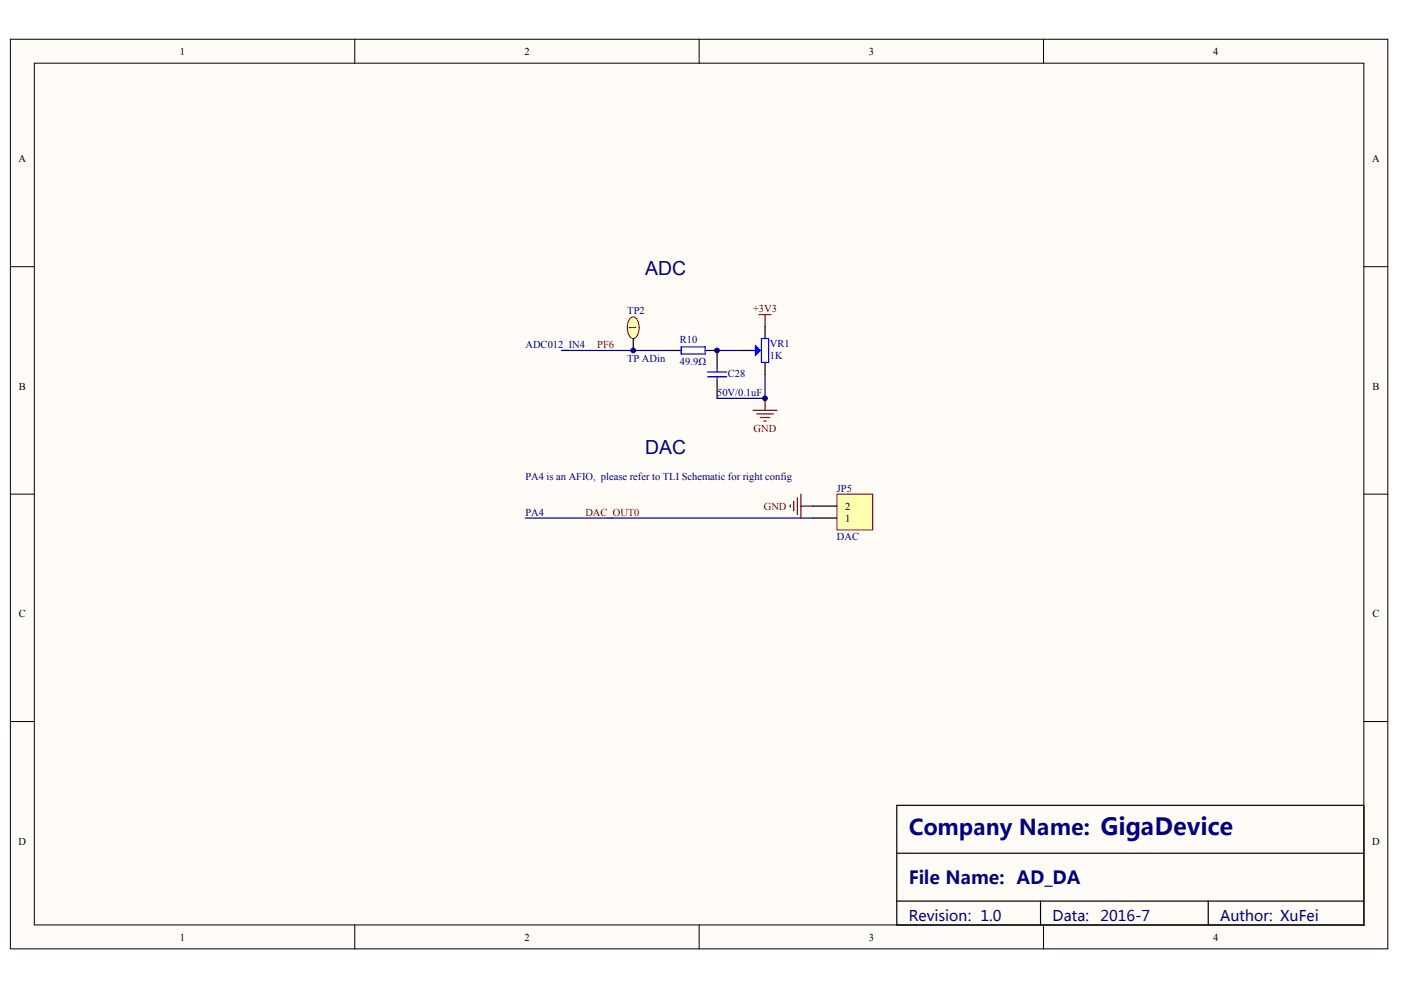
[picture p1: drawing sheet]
<svg xmlns="http://www.w3.org/2000/svg" width="297mm" height="210mm" viewBox="0 0 297 210" stroke-linecap="round" stroke-linejoin="round" font-family="sans-serif">
<defs><g id="words">
<text font-size="4.6" fill="#000080" x="192.7" y="177.1">Company Name: GigaDevice</text>
<g font-size="4.1" fill="#000080">
<text x="136.8" y="58.3">ADC</text>
<text x="136.8" y="96.3">DAC</text>
</g>
<text font-size="3.8" fill="#000080" x="192.7" y="187.5">File Name: AD_DA</text>
<g font-size="3.1" fill="#000080">
<text x="192.7" y="195.4">Revision: 1.0</text>
<text x="223.2" y="195.4">Data:</text>
<text x="233.3" y="195.4">2016-7</text>
<text x="258.7" y="195.4">Author: XuFei</text>
</g>
<g font-size="2.2">
<text x="38.2" y="11.6">1</text>
<text x="111.2" y="11.6">2</text>
<text x="184.2" y="11.6">3</text>
<text x="257.2" y="11.6">4</text>
<text x="4" y="34.4">A</text>
<text x="290.9" y="34.4">A</text>
<text x="134.9" y="70" transform="rotate(-90 134.9 70)">1</text>
<text x="4" y="82.6">B</text>
<text x="291" y="82.6">B</text>
<text x="179.2" y="110.6">1</text>
<text x="179.2" y="108.1">2</text>
<text x="4" y="130.9">C</text>
<text x="291" y="130.9">C</text>
<text x="4" y="179.1">D</text>
<text x="290.9" y="179.1">D</text>
<text x="38.2" y="199.4">1</text>
<text x="111.2" y="199.4">2</text>
<text x="184.2" y="199.4">3</text>
<text x="257.2" y="199.4">4</text>
</g>
<g font-size="2.2" fill="#000080">
<text x="133" y="66.7">TP2</text>
<text x="111.4" y="73.8">ADC012_IN4</text>
<text x="133" y="76.9">TP ADin</text>
<text x="144.2" y="72.8">R10</text>
<text x="144.2" y="77.4">49.9Ω</text>
<text x="163.2" y="73.6">VR1</text>
<text x="163.2" y="76.1">1K</text>
<text x="152" y="84">50V/0.1uF</text>
<text x="154.3" y="79.9">C28</text>
<text x="111.4" y="101.7">PA4 is an AFIO, please refer to TLI Schematic for right config</text>
<text x="177.4" y="104.3">JP5</text>
<text x="111.4" y="109.3">PA4</text>
<text x="177.4" y="114.4">DAC</text>
</g>
<g font-size="2.2" fill="#800000">
<text x="159.7" y="66.2">+3V3</text>
<text x="126.6" y="73.8">PF6</text>
<text x="159.8" y="91.5">GND</text>
<text x="124.1" y="109.3">DAC_OUT0</text>
<text x="161.9" y="108.1">GND</text>
</g>
</g></defs>
<g fill="#fffcf8" stroke="#000" stroke-width=".21">
<path d="M2.2 8.3h292v192.9h-292z"/>
<path d="M7.3 13.4h281.9v182.7h-281.9z"/>
</g>
<path d="M75.2 8.3v5.1M148.2 8.3v5.1M221.2 8.3v5.1M2.2 56.5h5.1M289.2 56.5h5.1M2.2 104.8h5.1M289.2 104.8h5.1M2.2 153h5.1M289.2 153h5.1M75.2 196.1v5.1M148.2 196.1v5.1M221.2 196.1v5.1" fill="none" stroke="#000" stroke-width=".21"/>
<path d="M141.9 74.3h2.5M149.5 74.3h2.5v3.8M157.1 74.3h2.6M162.2 69.2v2.6M162.2 76.8v2.6M152 80.7v3.8M190.1 170.8h99.1v25.3h-99.1zM190.1 180.9h99.1M190.1 191.1h99.1M220.6 191.1v5M256.2 191.1v5" fill="none" stroke="#000" stroke-width=".25"/>
<path d="M160.9 66.7h2.6M162.2 66.7v2.5M159.7 87h5M160.4 87.8h3.6M161.2 88.5h2M161.9 89.3h.6M162.2 84.5v2.5" fill="none" stroke="#800000" stroke-width=".25"/>
<path d="M119 74.3h22.9M152 74.3h5.1M162.2 79.4v5.1h-10.2M111.4 109.8h61" fill="none" stroke="#000080" stroke-width=".25"/>
<path d="M144.4 73.5h5.1v1.6h-5.1zM150 78.9h4.1M150 79.9h4.1M152 78.1v.8M152 79.9v.8M159.7 74.3h1.7M161.4 71.8h1.6v5h-1.6z" fill="none" stroke="#00f" stroke-width=".25"/>
<path d="M160.2 73.3l1 1-1 1z" fill="#00f" stroke="#00f" stroke-width=".25"/>
<path d="M133.6 67.5a.88 .88 0 0 1 .9-.3 .88 .88 0 0 1 .6 .7 3.2 3.2 0 0 1-.5 3.8 1.09 1.09 0 0 1-1.4-1.1 3.5 3.5 0 0 1 .4-3.1z" fill="#ffffb0" stroke="#800000" stroke-width=".21"/>
<path d="M134.3 71.8v2.5" fill="none" stroke="#000" stroke-width=".25"/>
<path d="M167.5 107v.6M168.3 106.3v2M169.1 105.5v3.6M169.8 104.8v5M169.8 107.3h2.6" fill="none" stroke="#800000" stroke-width=".25"/>
<path d="M177.4 104.8h7.6v7.6h-7.6z" fill="#ffffb0" stroke="#800000" stroke-width=".21"/>
<path d="M172.4 109.8h5M172.4 107.3h5" fill="none" stroke="#000" stroke-width=".25"/>
<g fill="#000080" stroke="#000080" stroke-width=".21">
<circle cx="134.3" cy="74.3" r=".5"/>
<circle cx="152" cy="74.3" r=".5"/>
<circle cx="162.2" cy="84.4" r=".5"/>
</g>
<use href="#words"/>
</svg>
